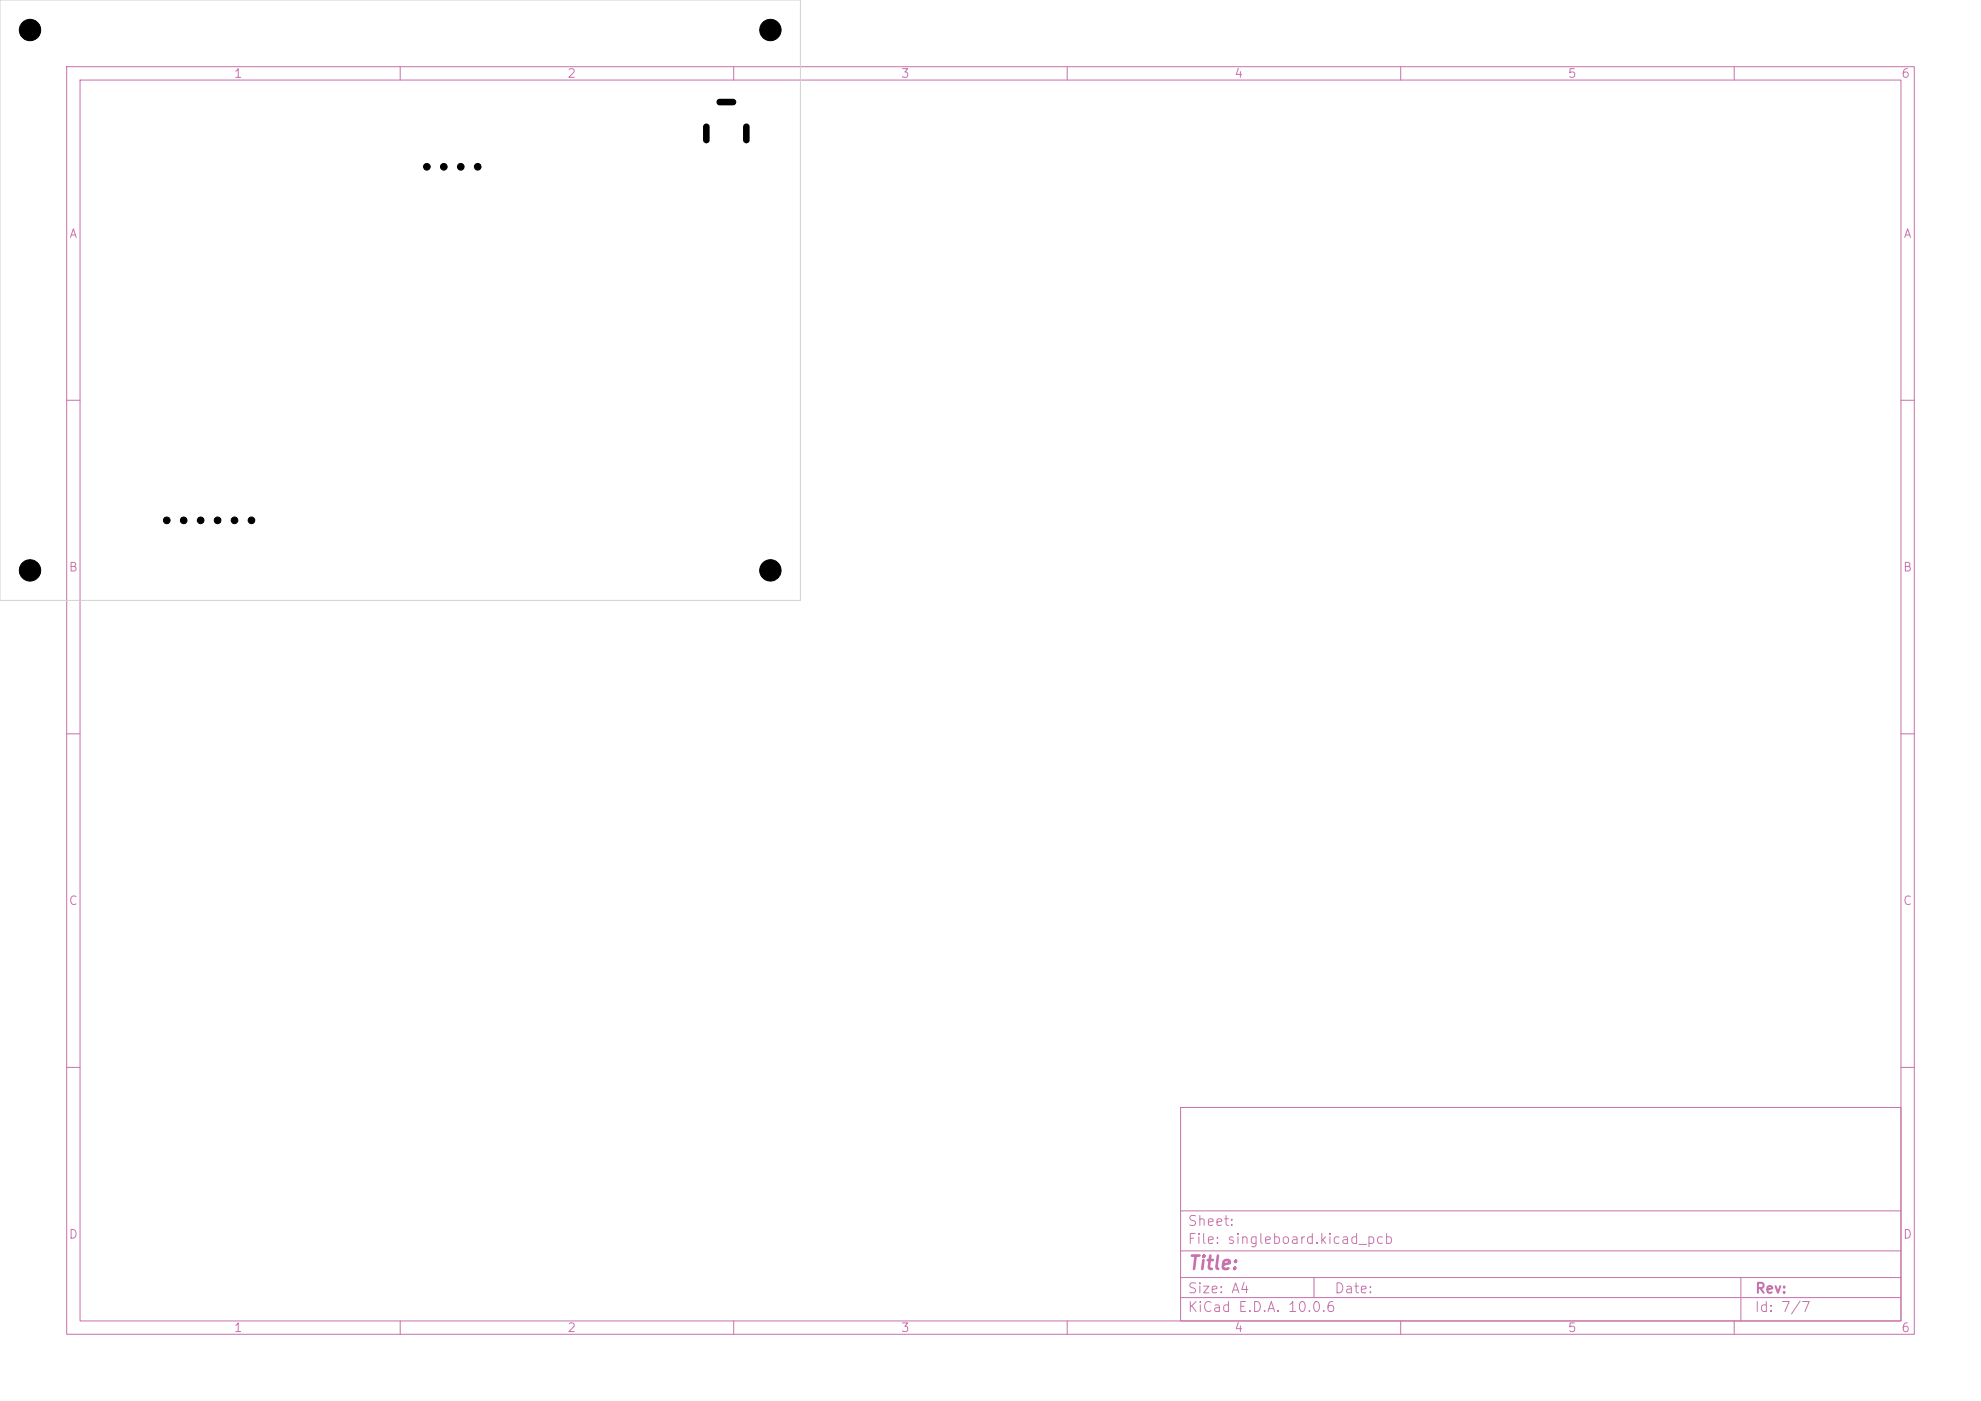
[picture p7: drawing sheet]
<svg xmlns="http://www.w3.org/2000/svg" width="297mm" height="210mm" viewBox="0 0 297 210" stroke-linecap="round" stroke-linejoin="round" font-family="sans-serif">
<defs><g id="words">
<text font-size="2" fill="#c872ab" x="178" y="190.8">Title:</text>
<g font-size="1.5" fill="#c872ab">
<text x="178" y="184.1">Sheet:</text>
<text x="178" y="186.8">File: singleboard.kicad_pcb</text>
<text x="178" y="197">KiCad E.D.A. 10.0.6</text>
<text x="178" y="194.2">Size: A4</text>
<text x="200" y="194.2">Date:</text>
<text x="263" y="197">Id: 7/7</text>
<text x="263" y="194.2">Rev:</text>
</g>
<g font-size="1.3" fill="#c872ab">
<text x="35" y="12">1</text>
<text x="85" y="12">2</text>
<text x="135" y="12">3</text>
<text x="185" y="12">4</text>
<text x="235" y="12">5</text>
<text x="285" y="12">6</text>
<text x="10.3" y="36">A</text>
<text x="285.3" y="36">A</text>
<text x="10.2" y="86">B</text>
<text x="285.2" y="86">B</text>
<text x="10.2" y="136">C</text>
<text x="285.2" y="136">C</text>
<text x="10.2" y="186">D</text>
<text x="285.2" y="186">D</text>
<text x="35" y="200">1</text>
<text x="85" y="200">2</text>
<text x="135" y="200">3</text>
<text x="185" y="200">4</text>
<text x="235" y="200">5</text>
<text x="285" y="200">6</text>
</g>
</g></defs>
<g fill="none" stroke="#c872ab" stroke-width=".15">
<path d="M10 10h277v190h-277zM12 12h273v186h-273zM60 10v2M110 10v2M160 10v2M210 10v2M260 10v2M10 60h2M285 60h2M10 110h2M285 110h2M10 160h2"/>
<path d="M177 166h108v32h-108zM285 160h2M60 198v2M110 198v2M160 198v2M177 194.5h108M177 191.5h108M177 187.5h108M177 181.5h108M197 191.5v3M210 198v2M260 198v2"/>
<path d="M261 191.5v6.5"/>
</g>
<path d="M0 0h120v90h-120z" fill="none" stroke="#d0d2cd" stroke-width=".15"/>
<g fill="#000" stroke="#000" stroke-width=".15">
<circle cx="4.5" cy="4.5" r="1.6"/>
<circle cx="115.5" cy="4.5" r="1.6"/>
<circle cx="64" cy="25" r=".5"/>
<circle cx="66.5" cy="25" r=".5"/>
<circle cx="69.1" cy="25" r=".5"/>
<circle cx="71.6" cy="25" r=".5"/>
<circle cx="25" cy="78" r=".5"/>
<circle cx="27.5" cy="78" r=".5"/>
<circle cx="30.1" cy="78" r=".5"/>
<circle cx="32.6" cy="78" r=".5"/>
<circle cx="35.2" cy="78" r=".5"/>
<circle cx="37.7" cy="78" r=".5"/>
<circle cx="4.5" cy="85.5" r="1.6"/>
<circle cx="115.5" cy="85.5" r="1.6"/>
</g>
<path d="M105.9 19v2M107.9 15.3h2M111.9 19v2" fill="none" stroke="#000" stroke-width="1"/>
<use href="#words"/>
</svg>
